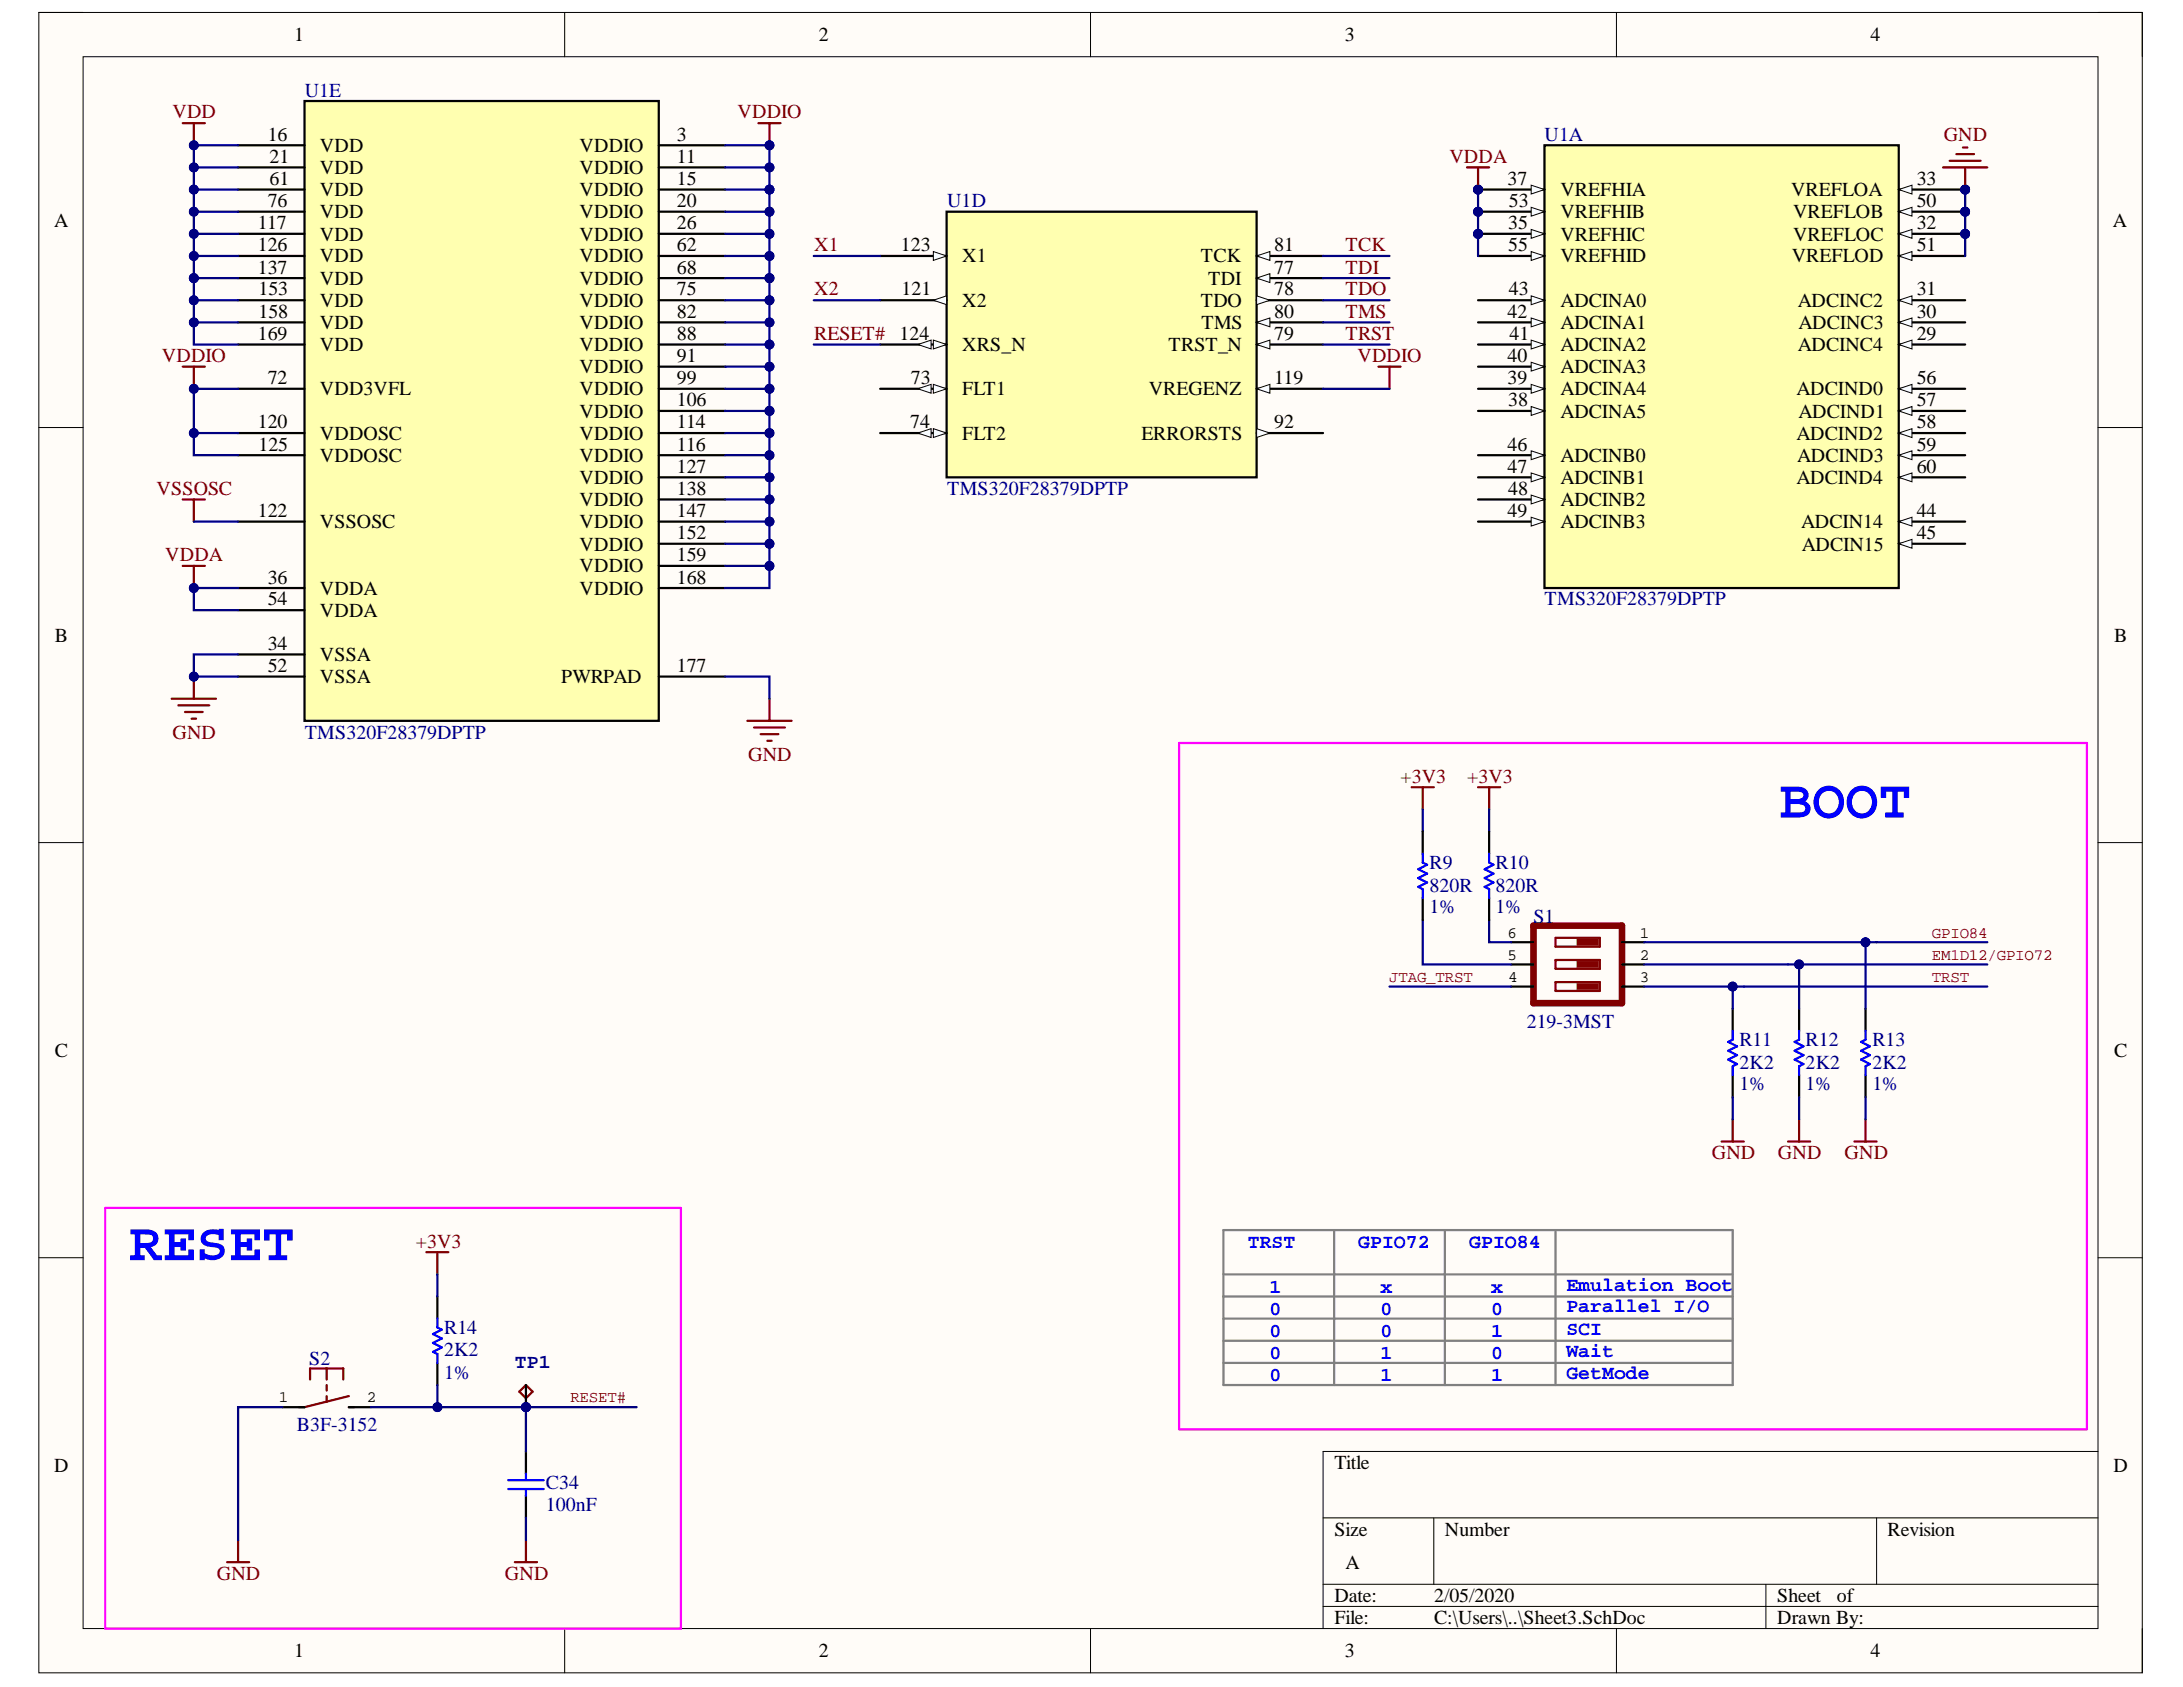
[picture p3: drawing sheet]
<svg xmlns="http://www.w3.org/2000/svg" width="279mm" height="216mm" viewBox="0 0 279 216" stroke-linecap="round" stroke-linejoin="round" font-family="sans-serif">
<defs><g id="words">
<g font-size="7" fill="#00f">
<text x="227.7" y="104.6">BOOT</text>
<text x="16.6" y="161.3">RESET</text>
</g>
<g font-size="2.5">
<text x="37.6" y="5.3">1</text>
<text x="104.8" y="5.3">2</text>
<text x="172.1" y="5.3">3</text>
<text x="239.4" y="5.3">4</text>
<text x="34.3" y="18">16</text>
<text x="34.5" y="20.8">21</text>
<text x="34.5" y="23.7">61</text>
<text x="40.9" y="19.5">VDD</text>
<text x="40.9" y="22.3">VDD</text>
<text x="74.2" y="19.5">VDDIO</text>
<text x="74.2" y="22.3">VDDIO</text>
<text x="86.6" y="18">3</text>
<text x="86.6" y="20.8">11</text>
<text x="86.6" y="23.7">15</text>
<text x="193" y="23.7">37</text>
<text x="245.3" y="23.7">33</text>
<text x="6.9" y="29">A</text>
<text x="33" y="29.4">117</text>
<text x="34.3" y="26.5">76</text>
<text x="40.9" y="25.1">VDD</text>
<text x="40.9" y="27.9">VDD</text>
<text x="74.2" y="25.1">VDDIO</text>
<text x="74.2" y="27.9">VDDIO</text>
<text x="86.6" y="26.5">20</text>
<text x="86.6" y="29.4">26</text>
<text x="193" y="29.4">35</text>
<text x="193.1" y="26.5">53</text>
<text x="199.7" y="25.1">VREFHIA</text>
<text x="199.7" y="27.9">VREFHIB</text>
<text x="229.2" y="25.1">VREFLOA</text>
<text x="229.5" y="27.9">VREFLOB</text>
<text x="245.3" y="29.4">32</text>
<text x="245.3" y="26.5">50</text>
<text x="270.4" y="29">A</text>
<text x="33" y="32.1">126</text>
<text x="33" y="35">137</text>
<text x="40.9" y="30.8">VDD</text>
<text x="40.9" y="33.6">VDD</text>
<text x="74.2" y="30.8">VDDIO</text>
<text x="74.2" y="33.6">VDDIO</text>
<text x="86.6" y="32.1">62</text>
<text x="86.6" y="35">68</text>
<text x="115.3" y="32.1">123</text>
<text x="123.2" y="33.6">X1</text>
<text x="153.7" y="33.6">TCK</text>
<text x="163.1" y="35">77</text>
<text x="163.1" y="32.1">81</text>
<text x="193" y="32.1">55</text>
<text x="199.7" y="30.8">VREFHIC</text>
<text x="199.7" y="33.6">VREFHID</text>
<text x="229.3" y="33.6">VREFLOD</text>
<text x="229.5" y="30.8">VREFLOC</text>
<text x="245.3" y="32.1">51</text>
<text x="33.1" y="37.8">153</text>
<text x="33.1" y="40.7">158</text>
<text x="40.9" y="36.5">VDD</text>
<text x="40.9" y="39.2">VDD</text>
<text x="74.2" y="36.5">VDDIO</text>
<text x="74.2" y="39.2">VDDIO</text>
<text x="86.6" y="37.8">75</text>
<text x="86.6" y="40.7">82</text>
<text x="115.4" y="37.8">121</text>
<text x="123.2" y="39.2">X2</text>
<text x="153.7" y="39.2">TDO</text>
<text x="154.6" y="36.5">TDI</text>
<text x="163.1" y="37.8">78</text>
<text x="163.1" y="40.7">80</text>
<text x="193" y="40.7">42</text>
<text x="193.1" y="37.8">43</text>
<text x="199.7" y="39.2">ADCINA0</text>
<text x="230.1" y="39.2">ADCINC2</text>
<text x="245.3" y="40.7">30</text>
<text x="245.3" y="37.8">31</text>
<text x="33" y="43.5">169</text>
<text x="40.9" y="42.1">VDD</text>
<text x="40.9" y="44.9">VDD</text>
<text x="74.2" y="42.1">VDDIO</text>
<text x="74.2" y="44.9">VDDIO</text>
<text x="74.2" y="47.8">VDDIO</text>
<text x="86.6" y="43.5">88</text>
<text x="86.6" y="46.4">91</text>
<text x="115.1" y="43.5">124</text>
<text x="123.2" y="44.9">XRS_N</text>
<text x="149.6" y="44.9">TRST_N</text>
<text x="153.8" y="42.1">TMS</text>
<text x="163.1" y="43.5">79</text>
<text x="193" y="46.4">40</text>
<text x="193.2" y="43.5">41</text>
<text x="199.7" y="47.8">ADCINA3</text>
<text x="199.7" y="44.9">ADCINA2</text>
<text x="199.7" y="42.1">ADCINA1</text>
<text x="230.1" y="44.9">ADCINC4</text>
<text x="230.2" y="42.1">ADCINC3</text>
<text x="245.3" y="43.5">29</text>
<text x="34.3" y="49.1">72</text>
<text x="40.9" y="50.6">VDD3VFL</text>
<text x="74.2" y="50.6">VDDIO</text>
<text x="74.2" y="53.5">VDDIO</text>
<text x="86.6" y="49.1">99</text>
<text x="86.6" y="52">106</text>
<text x="116.6" y="49.1">73</text>
<text x="123.2" y="50.6">FLT1</text>
<text x="147" y="50.6">VREGENZ</text>
<text x="163.1" y="49.1">119</text>
<text x="193" y="49.1">39</text>
<text x="193" y="52">38</text>
<text x="199.7" y="53.5">ADCINA5</text>
<text x="199.7" y="50.6">ADCINA4</text>
<text x="229.9" y="50.6">ADCIND0</text>
<text x="230.2" y="53.5">ADCIND1</text>
<text x="245.3" y="49.1">56</text>
<text x="245.3" y="52">57</text>
<text x="33" y="54.8">120</text>
<text x="33.1" y="57.7">125</text>
<text x="40.9" y="56.2">VDDOSC</text>
<text x="40.9" y="59.1">VDDOSC</text>
<text x="74.2" y="56.2">VDDIO</text>
<text x="74.2" y="59.1">VDDIO</text>
<text x="86.6" y="54.8">114</text>
<text x="86.6" y="57.7">116</text>
<text x="116.5" y="54.8">74</text>
<text x="123.2" y="56.2">FLT2</text>
<text x="146.1" y="56.2">ERRORSTS</text>
<text x="163.1" y="54.8">92</text>
<text x="193" y="57.7">46</text>
<text x="199.7" y="59.1">ADCINB0</text>
<text x="229.9" y="56.2">ADCIND2</text>
<text x="230" y="59.1">ADCIND3</text>
<text x="245.3" y="54.8">58</text>
<text x="245.3" y="57.7">59</text>
<text x="74.2" y="61.9">VDDIO</text>
<text x="74.2" y="64.8">VDDIO</text>
<text x="86.6" y="60.5">127</text>
<text x="86.6" y="63.4">138</text>
<text x="193" y="60.5">47</text>
<text x="193" y="63.4">48</text>
<text x="199.7" y="61.9">ADCINB1</text>
<text x="199.7" y="64.8">ADCINB2</text>
<text x="229.9" y="61.9">ADCIND4</text>
<text x="245.3" y="60.5">60</text>
<text x="33" y="66.1">122</text>
<text x="40.9" y="67.6">VSSOSC</text>
<text x="74.2" y="67.6">VDDIO</text>
<text x="74.2" y="70.5">VDDIO</text>
<text x="86.6" y="66.1">147</text>
<text x="86.6" y="69">152</text>
<text x="86.6" y="71.8">159</text>
<text x="193" y="66.1">49</text>
<text x="199.7" y="67.6">ADCINB3</text>
<text x="230.5" y="67.6">ADCIN14</text>
<text x="230.6" y="70.5">ADCIN15</text>
<text x="245.3" y="66.1">44</text>
<text x="245.3" y="69">45</text>
<text x="34.3" y="74.7">36</text>
<text x="34.3" y="77.5">54</text>
<text x="40.9" y="76.1">VDDA</text>
<text x="74.2" y="73.2">VDDIO</text>
<text x="74.2" y="76.1">VDDIO</text>
<text x="86.6" y="74.7">168</text>
<text x="7" y="82.1">B</text>
<text x="34.3" y="83.1">34</text>
<text x="40.9" y="78.9">VDDA</text>
<text x="270.6" y="82.1">B</text>
<text x="34.3" y="86">52</text>
<text x="40.9" y="84.6">VSSA</text>
<text x="40.9" y="87.5">VSSA</text>
<text x="71.8" y="87.5">PWRPAD</text>
<text x="86.6" y="86">177</text>
<text x="7" y="135.2">C</text>
<text x="270.6" y="135.2">C</text>
<text x="6.9" y="188.3">D</text>
<text x="170.8" y="188">Title</text>
<text x="270.5" y="188.3">D</text>
<text x="170.8" y="196.5">Size</text>
<text x="184.9" y="196.5">Number</text>
<text x="241.6" y="196.5">Revision</text>
<text x="172.2" y="200.8">A</text>
<text x="170.8" y="205">Date:</text>
<text x="170.8" y="207.9">File:</text>
<text x="183.6" y="205">2/05/2020</text>
<text x="183.6" y="207.9">C:\Users\..\Sheet3.SchDoc</text>
<text x="227.5" y="205">Sheet</text>
<text x="227.5" y="207.9">Drawn By:</text>
<text x="235.1" y="205">of</text>
<text x="37.6" y="212.1">1</text>
<text x="104.8" y="212.1">2</text>
<text x="172.1" y="212.1">3</text>
<text x="239.4" y="212.1">4</text>
</g>
<g font-size="2.5" fill="#800000">
<text x="22.1" y="15.1">VDD</text>
<text x="94.4" y="15.1">VDDIO</text>
<text x="185.5" y="20.8">VDDA</text>
<text x="248.8" y="18">GND</text>
<text x="104.2" y="32.1">X1</text>
<text x="172.2" y="32.1">TCK</text>
<text x="172.2" y="35">TDI</text>
<text x="104.2" y="37.8">X2</text>
<text x="172.2" y="37.8">TDO</text>
<text x="172.2" y="40.7">TMS</text>
<text x="20.7" y="46.4">VDDIO</text>
<text x="104.2" y="43.5">RESET#</text>
<text x="172.2" y="43.5">TRST</text>
<text x="173.7" y="46.4">VDDIO</text>
<text x="20" y="63.4">VSSOSC</text>
<text x="21.1" y="71.8">VDDA</text>
<text x="22.1" y="94.6">GND</text>
<text x="95.8" y="97.3">GND</text>
<text x="179.2" y="100.2">+3V3</text>
<text x="187.8" y="100.2">+3V3</text>
<text x="219.1" y="148.3">GND</text>
<text x="227.5" y="148.3">GND</text>
<text x="236.1" y="148.3">GND</text>
<text x="53.2" y="159.7">+3V3</text>
<text x="27.7" y="202.2">GND</text>
<text x="64.6" y="202.2">GND</text>
</g>
<g font-size="2.5" fill="#000080">
<text x="39" y="12.4">U1E</text>
<text x="197.7" y="18">U1A</text>
<text x="121.2" y="26.5">U1D</text>
<text x="121.2" y="63.4">TMS320F28379DPTP</text>
<text x="197.7" y="77.5">TMS320F28379DPTP</text>
<text x="39" y="94.6">TMS320F28379DPTP</text>
<text x="183" y="111.2">R9</text>
<text x="191.4" y="111.2">R10</text>
<text x="183" y="114.1">820R</text>
<text x="183" y="116.9">1%</text>
<text x="191.4" y="114.1">820R</text>
<text x="191.4" y="116.9">1%</text>
<text x="196.3" y="118.1">S1</text>
<text x="195.4" y="131.5">219-3MST</text>
<text x="222.6" y="136.8">2K2</text>
<text x="222.6" y="133.9">R11</text>
<text x="231.1" y="136.8">2K2</text>
<text x="231.1" y="133.9">R12</text>
<text x="239.6" y="136.8">2K2</text>
<text x="239.6" y="133.9">R13</text>
<text x="222.6" y="139.5">1%</text>
<text x="231.1" y="139.5">1%</text>
<text x="239.6" y="139.5">1%</text>
<text x="56.8" y="173.5">2K2</text>
<text x="56.8" y="170.8">R14</text>
<text x="39.6" y="174.7">S2</text>
<text x="56.8" y="176.4">1%</text>
<text x="65.9" y="175.1">TP1</text>
<text x="38" y="183.2">B3F-3152</text>
<text x="69.9" y="190.5">C34</text>
<text x="69.9" y="193.4">100nF</text>
</g>
<g font-size="2.5" fill="#00f">
<text x="159.7" y="159.8">TRST</text>
<text x="173.8" y="159.8">GPIO72</text>
<text x="188" y="159.8">GPIO84</text>
<text x="162.5" y="165.4">1</text>
<text x="176.7" y="165.4">x</text>
<text x="190.8" y="165.4">x</text>
<text x="200.5" y="165.2">Emulation Boot</text>
<text x="200.5" y="168">Parallel I/O</text>
<text x="162.5" y="168.3">0</text>
<text x="162.5" y="171.1">0</text>
<text x="162.5" y="174">0</text>
<text x="176.7" y="168.3">0</text>
<text x="176.7" y="171.1">0</text>
<text x="176.7" y="174">1</text>
<text x="190.8" y="168.3">0</text>
<text x="190.8" y="171.1">1</text>
<text x="190.8" y="174">0</text>
<text x="200.5" y="170.8">SCI</text>
<text x="200.5" y="173.6">Wait</text>
<text x="162.5" y="176.8">0</text>
<text x="176.7" y="176.8">1</text>
<text x="190.8" y="176.8">1</text>
<text x="200.5" y="176.5">GetMode</text>
</g>
<g font-size="2" fill="#800000">
<text x="177.8" y="125.7">JTAG_TRST</text>
<text x="247.3" y="125.7">TRST</text>
<text x="247.3" y="122.8">EM1D12/GPIO72</text>
<text x="247.3" y="120">GPIO84</text>
<text x="73" y="179.5">RESET#</text>
</g>
<g font-size="2">
<text x="193" y="122.8">5</text>
<text x="193" y="120">6</text>
<text x="193" y="125.7">4</text>
<text x="209.9" y="120">1</text>
<text x="209.9" y="122.8">2</text>
<text x="209.9" y="125.7">3</text>
<text x="35.7" y="179.5">1</text>
<text x="46.9" y="179.5">2</text>
</g>
</g></defs>
<path d="M5 1.6h269.2v212.5h-269.2z" fill-rule="evenodd" fill="#fffcf8"/>
<path d="M5 1.6h269.2v212.5h-269.2z" fill="none" stroke="#000" stroke-width=".13"/>
<path d="M10.6 7.3h257.9v201.1h-257.9z" fill-rule="evenodd" fill="#fffcf8"/>
<g fill="none" stroke="#000" stroke-width=".13">
<path d="M5 1.6h5.6M10.6 7.3h257.9v201.1h-257.9zM72.3 1.6v5.7M139.6 1.6v5.7M206.9 1.6v5.7M268.5 1.6h5.7v5.7M5 54.7h5.6M268.5 54.7h5.7M5 107.8h5.6M268.5 107.8h5.7M5 161h5.6M268.5 161h5.7"/>
<path d="M169.3 194.3h99.2M183.5 194.3v8.5M240.2 194.3v8.5M268.5 185.8h-99.2v22.6M72.3 208.4v5.7M139.6 208.4v5.7M169.3 202.8h99.2M169.3 205.6h99.2M206.9 208.4v5.7M226 202.8v5.6M274.2 208.4v5.7"/>
</g>
<path d="M39 12.9h45.3v79.4h-45.3z" fill-rule="evenodd" fill="#ffffb0"/>
<g fill="none" stroke="#000" stroke-width=".29">
<path d="M30.5 18.6h8.5M39 12.9h45.3v79.4h-45.3zM84.3 18.6h8.5M30.5 21.4h8.5M30.5 24.3h8.5M30.5 27.1h8.5M30.5 29.9h8.5M30.5 32.8h8.5M30.5 35.6h8.5M30.5 38.4h8.5M84.3 21.4h8.5M84.3 24.3h8.5"/>
<path d="M84.3 27.1h8.5M84.3 29.9h8.5M84.3 32.8h8.5M84.3 35.6h8.5M84.3 38.4h8.5M30.5 49.8h8.5M30.5 41.3h8.5M30.5 44.1h8.5M30.5 55.4h8.5M30.5 58.3h8.5M84.3 49.8h8.5M84.3 41.3h8.5"/>
<path d="M84.3 44.1h8.5M84.3 46.9h8.5M84.3 52.6h8.5M84.3 55.4h8.5M84.3 58.3h8.5M30.5 75.3h8.5M30.5 78.1h8.5M30.5 66.8h8.5M84.3 75.3h8.5M84.3 66.8h8.5M84.3 61.1h8.5M84.3 63.9h8.5"/>
<path d="M84.3 69.6h8.5M84.3 72.4h8.5M30.5 83.8h8.5M30.5 86.6h8.5M84.3 86.6h8.5"/>
</g>
<path d="M22 89.4h5.6M22.8 90.3h4M23.7 91.1h2.2M24.5 92h.6M24.8 86.6v2.8" fill="none" stroke="#800000" stroke-width=".29"/>
<circle cx="24.8" cy="86.6" r=".57" fill="#000080"/>
<circle cx="24.8" cy="86.6" r=".57" fill="none" stroke="#000080" stroke-width=".13"/>
<path d="M97.1 15.8h2.8M98.5 15.8v2.8" fill="none" stroke="#800000" stroke-width=".29"/>
<circle cx="98.5" cy="18.6" r=".57" fill="#000080"/>
<circle cx="98.5" cy="18.6" r=".57" fill="none" stroke="#000080" stroke-width=".13"/>
<path d="M23.4 15.8h2.8M24.8 15.8v2.8" fill="none" stroke="#800000" stroke-width=".29"/>
<circle cx="24.8" cy="18.6" r=".57" fill="#000080"/>
<circle cx="24.8" cy="18.6" r=".57" fill="none" stroke="#000080" stroke-width=".13"/>
<path d="M23.4 72.4h2.8M24.8 72.4v2.9M95.7 92.3h5.6M96.5 93.1h4M97.4 94h2.2M98.2 94.8h.6M98.5 89.4v2.9" fill="none" stroke="#800000" stroke-width=".29"/>
<circle cx="24.8" cy="75.3" r=".57" fill="#000080"/>
<circle cx="24.8" cy="75.3" r=".57" fill="none" stroke="#000080" stroke-width=".13"/>
<path d="M23.4 46.9h2.8M24.8 46.9v2.9" fill="none" stroke="#800000" stroke-width=".29"/>
<circle cx="24.8" cy="49.8" r=".57" fill="#000080"/>
<circle cx="24.8" cy="49.8" r=".57" fill="none" stroke="#000080" stroke-width=".13"/>
<circle cx="251.5" cy="29.9" r=".57" fill="#000080"/>
<circle cx="251.5" cy="29.9" r=".57" fill="none" stroke="#000080" stroke-width=".13"/>
<circle cx="251.5" cy="24.3" r=".57" fill="#000080"/>
<circle cx="251.5" cy="24.3" r=".57" fill="none" stroke="#000080" stroke-width=".13"/>
<circle cx="189.2" cy="29.9" r=".57" fill="#000080"/>
<circle cx="189.2" cy="29.9" r=".57" fill="none" stroke="#000080" stroke-width=".13"/>
<circle cx="189.2" cy="24.3" r=".57" fill="#000080"/>
<circle cx="189.2" cy="24.3" r=".57" fill="none" stroke="#000080" stroke-width=".13"/>
<circle cx="251.5" cy="27.1" r=".57" fill="#000080"/>
<circle cx="251.5" cy="27.1" r=".57" fill="none" stroke="#000080" stroke-width=".13"/>
<circle cx="189.2" cy="27.1" r=".57" fill="#000080"/>
<circle cx="189.2" cy="27.1" r=".57" fill="none" stroke="#000080" stroke-width=".13"/>
<path d="M197.7 18.6h45.3v56.7h-45.3z" fill-rule="evenodd" fill="#ffffb0"/>
<path d="M197.7 18.6h45.3v56.7h-45.3zM243 44.1h8.5" fill="none" stroke="#000" stroke-width=".29"/>
<path d="M243 44.1l1.7-.6v1.2z" fill="#f8fcff"/>
<path d="M243 44.1l1.7-.6v1.2z" fill="none" stroke="#000" stroke-width=".13"/>
<path d="M243 41.3h8.5" fill="none" stroke="#000" stroke-width=".29"/>
<path d="M243 41.3l1.7-.6v1.1z" fill="#f8fcff"/>
<path d="M243 41.3l1.7-.6v1.1z" fill="none" stroke="#000" stroke-width=".13"/>
<path d="M243 38.4h8.5" fill="none" stroke="#000" stroke-width=".29"/>
<path d="M243 38.4l1.7-.5v1.1z" fill="#f8fcff"/>
<path d="M243 38.4l1.7-.5v1.1z" fill="none" stroke="#000" stroke-width=".13"/>
<path d="M243 29.9h8.5" fill="none" stroke="#000" stroke-width=".29"/>
<path d="M243 29.9l1.7-.5v1.1z" fill="#f8fcff"/>
<path d="M243 29.9l1.7-.5v1.1z" fill="none" stroke="#000" stroke-width=".13"/>
<circle cx="251.5" cy="29.9" r=".57" fill="#000080"/>
<circle cx="251.5" cy="29.9" r=".57" fill="none" stroke="#000080" stroke-width=".13"/>
<path d="M243 24.3h8.5" fill="none" stroke="#000" stroke-width=".29"/>
<path d="M243 24.3l1.7-.6v1.1z" fill="#f8fcff"/>
<path d="M243 24.3l1.7-.6v1.1z" fill="none" stroke="#000" stroke-width=".13"/>
<circle cx="251.5" cy="24.3" r=".57" fill="#000080"/>
<circle cx="251.5" cy="24.3" r=".57" fill="none" stroke="#000080" stroke-width=".13"/>
<path d="M189.2 29.9h8.5" fill="none" stroke="#000" stroke-width=".29"/>
<path d="M196 29.4l1.7 .5-1.7 .6z" fill="#f8fcff"/>
<path d="M196 29.4l1.7 .5-1.7 .6z" fill="none" stroke="#000" stroke-width=".13"/>
<circle cx="189.2" cy="29.9" r=".57" fill="#000080"/>
<circle cx="189.2" cy="29.9" r=".57" fill="none" stroke="#000080" stroke-width=".13"/>
<path d="M189.2 24.3h8.5" fill="none" stroke="#000" stroke-width=".29"/>
<path d="M196 23.7l1.7 .6-1.7 .5z" fill="#f8fcff"/>
<path d="M196 23.7l1.7 .6-1.7 .5z" fill="none" stroke="#000" stroke-width=".13"/>
<circle cx="189.2" cy="24.3" r=".57" fill="#000080"/>
<circle cx="189.2" cy="24.3" r=".57" fill="none" stroke="#000080" stroke-width=".13"/>
<path d="M189.2 52.6h8.5" fill="none" stroke="#000" stroke-width=".29"/>
<path d="M196 52l1.7 .6-1.7 .6z" fill="#f8fcff"/>
<path d="M196 52l1.7 .6-1.7 .6z" fill="none" stroke="#000" stroke-width=".13"/>
<path d="M189.2 49.8h8.5" fill="none" stroke="#000" stroke-width=".29"/>
<path d="M196 49.2l1.7 .6-1.7 .5z" fill="#f8fcff"/>
<path d="M196 49.2l1.7 .6-1.7 .5z" fill="none" stroke="#000" stroke-width=".13"/>
<path d="M189.2 46.9h8.5" fill="none" stroke="#000" stroke-width=".29"/>
<path d="M196 46.4l1.7 .5-1.7 .6z" fill="#f8fcff"/>
<path d="M196 46.4l1.7 .5-1.7 .6z" fill="none" stroke="#000" stroke-width=".13"/>
<path d="M189.2 44.1h8.5" fill="none" stroke="#000" stroke-width=".29"/>
<path d="M196 43.5l1.7 .6-1.7 .6z" fill="#f8fcff"/>
<path d="M196 43.5l1.7 .6-1.7 .6z" fill="none" stroke="#000" stroke-width=".13"/>
<path d="M189.2 41.3h8.5" fill="none" stroke="#000" stroke-width=".29"/>
<path d="M196 40.7l1.7 .6-1.7 .5z" fill="#f8fcff"/>
<path d="M196 40.7l1.7 .6-1.7 .5z" fill="none" stroke="#000" stroke-width=".13"/>
<path d="M189.2 38.4h8.5" fill="none" stroke="#000" stroke-width=".29"/>
<path d="M196 37.9l1.7 .5-1.7 .6z" fill="#f8fcff"/>
<path d="M196 37.9l1.7 .5-1.7 .6z" fill="none" stroke="#000" stroke-width=".13"/>
<path d="M243 66.8h8.5" fill="none" stroke="#000" stroke-width=".29"/>
<path d="M243 66.8l1.7-.6v1.1z" fill="#f8fcff"/>
<path d="M243 66.8l1.7-.6v1.1z" fill="none" stroke="#000" stroke-width=".13"/>
<path d="M243 69.6h8.5" fill="none" stroke="#000" stroke-width=".29"/>
<path d="M243 69.6l1.7-.6v1.2z" fill="#f8fcff"/>
<path d="M243 69.6l1.7-.6v1.2z" fill="none" stroke="#000" stroke-width=".13"/>
<path d="M189.2 58.3h8.5" fill="none" stroke="#000" stroke-width=".29"/>
<path d="M196 57.7l1.7 .6-1.7 .5z" fill="#f8fcff"/>
<path d="M196 57.7l1.7 .6-1.7 .5z" fill="none" stroke="#000" stroke-width=".13"/>
<path d="M189.2 61.1h8.5" fill="none" stroke="#000" stroke-width=".29"/>
<path d="M196 60.5l1.7 .6-1.7 .6z" fill="#f8fcff"/>
<path d="M196 60.5l1.7 .6-1.7 .6z" fill="none" stroke="#000" stroke-width=".13"/>
<path d="M189.2 63.9h8.5" fill="none" stroke="#000" stroke-width=".29"/>
<path d="M196 63.4l1.7 .5-1.7 .6z" fill="#f8fcff"/>
<path d="M196 63.4l1.7 .5-1.7 .6z" fill="none" stroke="#000" stroke-width=".13"/>
<path d="M189.2 66.8h8.5" fill="none" stroke="#000" stroke-width=".29"/>
<path d="M196 66.2l1.7 .6-1.7 .5z" fill="#f8fcff"/>
<path d="M196 66.2l1.7 .6-1.7 .5z" fill="none" stroke="#000" stroke-width=".13"/>
<path d="M243 27.1h8.5" fill="none" stroke="#000" stroke-width=".29"/>
<path d="M243 27.1l1.7-.6v1.2z" fill="#f8fcff"/>
<path d="M243 27.1l1.7-.6v1.2z" fill="none" stroke="#000" stroke-width=".13"/>
<circle cx="251.5" cy="27.1" r=".57" fill="#000080"/>
<circle cx="251.5" cy="27.1" r=".57" fill="none" stroke="#000080" stroke-width=".13"/>
<path d="M243 32.8h8.5" fill="none" stroke="#000" stroke-width=".29"/>
<path d="M243 32.8l1.7-.6v1.1z" fill="#f8fcff"/>
<path d="M243 32.8l1.7-.6v1.1z" fill="none" stroke="#000" stroke-width=".13"/>
<path d="M189.2 27.1h8.5" fill="none" stroke="#000" stroke-width=".29"/>
<path d="M196 26.5l1.7 .6-1.7 .6z" fill="#f8fcff"/>
<path d="M196 26.5l1.7 .6-1.7 .6z" fill="none" stroke="#000" stroke-width=".13"/>
<circle cx="189.2" cy="27.1" r=".57" fill="#000080"/>
<circle cx="189.2" cy="27.1" r=".57" fill="none" stroke="#000080" stroke-width=".13"/>
<path d="M189.2 32.8h8.5" fill="none" stroke="#000" stroke-width=".29"/>
<path d="M196 32.2l1.7 .6-1.7 .5z" fill="#f8fcff"/>
<path d="M196 32.2l1.7 .6-1.7 .5z" fill="none" stroke="#000" stroke-width=".13"/>
<path d="M243 49.8h8.5" fill="none" stroke="#000" stroke-width=".29"/>
<path d="M243 49.8l1.7-.6v1.1z" fill="#f8fcff"/>
<path d="M243 49.8l1.7-.6v1.1z" fill="none" stroke="#000" stroke-width=".13"/>
<path d="M243 52.6h8.5" fill="none" stroke="#000" stroke-width=".29"/>
<path d="M243 52.6l1.7-.6v1.2z" fill="#f8fcff"/>
<path d="M243 52.6l1.7-.6v1.2z" fill="none" stroke="#000" stroke-width=".13"/>
<path d="M243 55.4h8.5" fill="none" stroke="#000" stroke-width=".29"/>
<path d="M243 55.4l1.7-.5v1.1z" fill="#f8fcff"/>
<path d="M243 55.4l1.7-.5v1.1z" fill="none" stroke="#000" stroke-width=".13"/>
<path d="M243 58.3h8.5" fill="none" stroke="#000" stroke-width=".29"/>
<path d="M243 58.3l1.7-.6v1.1z" fill="#f8fcff"/>
<path d="M243 58.3l1.7-.6v1.1z" fill="none" stroke="#000" stroke-width=".13"/>
<path d="M243 61.1h8.5" fill="none" stroke="#000" stroke-width=".29"/>
<path d="M243 61.1l1.7-.6v1.2z" fill="#f8fcff"/>
<path d="M243 61.1l1.7-.6v1.2z" fill="none" stroke="#000" stroke-width=".13"/>
<path d="M121.2 27.1h39.6v34h-39.6z" fill-rule="evenodd" fill="#ffffb0"/>
<path d="M121.2 27.1h39.6v34h-39.6zM112.7 49.8h8.5" fill="none" stroke="#000" stroke-width=".29"/>
<path d="M119.5 49.2l1.7 .6-1.7 .5z" fill="#f8fcff"/>
<path d="M119.5 49.2l1.7 .6-1.7 .5z" fill="none" stroke="#000" stroke-width=".13"/>
<path d="M117.5 49.8l1.7-.6v1.1z" fill="#f8fcff"/>
<path d="M117.5 49.8l1.7-.6v1.1z" fill="none" stroke="#000" stroke-width=".13"/>
<path d="M112.7 55.4h8.5" fill="none" stroke="#000" stroke-width=".29"/>
<path d="M119.5 54.9l1.7 .5-1.7 .6z" fill="#f8fcff"/>
<path d="M119.5 54.9l1.7 .5-1.7 .6z" fill="none" stroke="#000" stroke-width=".13"/>
<path d="M117.5 55.4l1.7-.5v1.1z" fill="#f8fcff"/>
<path d="M117.5 55.4l1.7-.5v1.1z" fill="none" stroke="#000" stroke-width=".13"/>
<path d="M160.8 35.6h8.5" fill="none" stroke="#000" stroke-width=".29"/>
<path d="M160.8 35.6l1.7-.6v1.2z" fill="#f8fcff"/>
<path d="M160.8 35.6l1.7-.6v1.2z" fill="none" stroke="#000" stroke-width=".13"/>
<path d="M160.8 38.4h8.5" fill="none" stroke="#000" stroke-width=".29"/>
<path d="M160.8 37.9l1.7 .5-1.7 .6z" fill="#f8fcff"/>
<path d="M160.8 37.9l1.7 .5-1.7 .6z" fill="none" stroke="#000" stroke-width=".13"/>
<path d="M160.8 44.1h8.5" fill="none" stroke="#000" stroke-width=".29"/>
<path d="M160.8 44.1l1.7-.6v1.2z" fill="#f8fcff"/>
<path d="M160.8 44.1l1.7-.6v1.2z" fill="none" stroke="#000" stroke-width=".13"/>
<path d="M160.8 41.3h8.5" fill="none" stroke="#000" stroke-width=".29"/>
<path d="M160.8 41.3l1.7-.6v1.1z" fill="#f8fcff"/>
<path d="M160.8 41.3l1.7-.6v1.1z" fill="none" stroke="#000" stroke-width=".13"/>
<path d="M160.8 32.8h8.5" fill="none" stroke="#000" stroke-width=".29"/>
<path d="M160.8 32.8l1.7-.6v1.1z" fill="#f8fcff"/>
<path d="M160.8 32.8l1.7-.6v1.1z" fill="none" stroke="#000" stroke-width=".13"/>
<path d="M160.8 55.4h8.5" fill="none" stroke="#000" stroke-width=".29"/>
<path d="M160.8 54.9l1.7 .5-1.7 .6z" fill="#f8fcff"/>
<path d="M160.8 54.9l1.7 .5-1.7 .6z" fill="none" stroke="#000" stroke-width=".13"/>
<path d="M160.8 49.8h8.5" fill="none" stroke="#000" stroke-width=".29"/>
<path d="M160.8 49.8l1.7-.6v1.1z" fill="#f8fcff"/>
<path d="M160.8 49.8l1.7-.6v1.1z" fill="none" stroke="#000" stroke-width=".13"/>
<path d="M112.7 38.4h8.5" fill="none" stroke="#000" stroke-width=".29"/>
<path d="M119.5 38.4l1.7-.5v1.1z" fill="#f8fcff"/>
<path d="M119.5 38.4l1.7-.5v1.1z" fill="none" stroke="#000" stroke-width=".13"/>
<path d="M112.7 32.8h8.5" fill="none" stroke="#000" stroke-width=".29"/>
<path d="M119.5 32.2l1.7 .6-1.7 .5z" fill="#f8fcff"/>
<path d="M119.5 32.2l1.7 .6-1.7 .5z" fill="none" stroke="#000" stroke-width=".13"/>
<path d="M112.7 44.1h8.5" fill="none" stroke="#000" stroke-width=".29"/>
<path d="M119.5 43.5l1.7 .6-1.7 .6z" fill="#f8fcff"/>
<path d="M119.5 43.5l1.7 .6-1.7 .6z" fill="none" stroke="#000" stroke-width=".13"/>
<path d="M117.5 44.1l1.7-.6v1.2z" fill="#f8fcff"/>
<path d="M117.5 44.1l1.7-.6v1.2z" fill="none" stroke="#000" stroke-width=".13"/>
<path d="M23.4 63.9h2.8M24.8 63.9v2.9" fill="none" stroke="#800000" stroke-width=".29"/>
<path d="M13.5 154.6h73.6v53.8h-73.6z" fill="none" stroke="#f0f" stroke-width=".29"/>
<path d="M56 165.9v2.9M56 174.4v2.9" fill="none" stroke="#000" stroke-width=".29"/>
<path d="M56 168.8v1.1l.5 .3-1.1 .5 1.1 .6-1.1 .6 1.1 .5-1.1 .6 .6 .3v1.1" fill="none" stroke="#00f" stroke-width=".29"/>
<circle cx="67.3" cy="180.1" r=".57" fill="#000080"/>
<circle cx="67.3" cy="180.1" r=".57" fill="none" stroke="#000080" stroke-width=".13"/>
<path d="M66.5 178.1l.8-.8 .9 .8-.9 .8z" fill="none" stroke="#800000" stroke-width=".29"/>
<path d="M67.3 177.3v2.8" fill="none" stroke="#000" stroke-width=".29"/>
<circle cx="67.3" cy="180.1" r=".57" fill="#000080"/>
<circle cx="67.3" cy="180.1" r=".57" fill="none" stroke="#000080" stroke-width=".13"/>
<path d="M36.1 180.1h2.9M44.6 180.1h2.9M67.3 185.8v2.8M67.3 191.4v2.9" fill="none" stroke="#000" stroke-width=".29"/>
<path d="M65.1 190.6h4.5M65.1 189.4h4.5M67.3 188.6v.8M67.3 190.6v.8" fill="none" stroke="#00f" stroke-width=".29"/>
<g fill="none" stroke="#800000" stroke-width=".29">
<path d="M176.4 46.9h2.9M177.8 46.9v2.9M39.7 176.5v-1.4h4.2v1.4M41.8 175.1v1.4M41.8 177.3v.7M41.8 178.7v.7M44.6 178.7l-5.6 1.4h-.7M54.6 160.3h2.8M56 160.3v2.8M29.1 199.9h2.8M30.5 197.1v2.8M44.6 180.1h.8"/>
<path d="M65.9 199.9h2.8M67.3 197.1v2.8"/>
</g>
<path d="M104.2 44.1h8.5M30.5 83.8h-5.7v2.8h5.7" fill="none" stroke="#000080" stroke-width=".29"/>
<circle cx="24.8" cy="86.6" r=".57" fill="#000080"/>
<circle cx="24.8" cy="86.6" r=".57" fill="none" stroke="#000080" stroke-width=".13"/>
<path d="M30.5 75.3h-5.7v2.8h5.7" fill="none" stroke="#000080" stroke-width=".29"/>
<circle cx="24.8" cy="75.3" r=".57" fill="#000080"/>
<circle cx="24.8" cy="75.3" r=".57" fill="none" stroke="#000080" stroke-width=".13"/>
<path d="M30.5 49.8h-5.7v8.5h5.7M24.8 66.8h5.7" fill="none" stroke="#000080" stroke-width=".29"/>
<circle cx="24.8" cy="55.4" r=".57" fill="#000080"/>
<circle cx="24.8" cy="55.4" r=".57" fill="none" stroke="#000080" stroke-width=".13"/>
<circle cx="24.8" cy="49.8" r=".57" fill="#000080"/>
<circle cx="24.8" cy="49.8" r=".57" fill="none" stroke="#000080" stroke-width=".13"/>
<path d="M24.8 55.4h5.7" fill="none" stroke="#000080" stroke-width=".29"/>
<circle cx="24.8" cy="55.4" r=".57" fill="#000080"/>
<circle cx="24.8" cy="55.4" r=".57" fill="none" stroke="#000080" stroke-width=".13"/>
<path d="M24.8 38.4v5.7h5.7" fill="none" stroke="#000080" stroke-width=".29"/>
<circle cx="24.8" cy="41.3" r=".57" fill="#000080"/>
<circle cx="24.8" cy="41.3" r=".57" fill="none" stroke="#000080" stroke-width=".13"/>
<circle cx="24.8" cy="38.4" r=".57" fill="#000080"/>
<circle cx="24.8" cy="38.4" r=".57" fill="none" stroke="#000080" stroke-width=".13"/>
<path d="M24.8 41.3h5.7" fill="none" stroke="#000080" stroke-width=".29"/>
<circle cx="24.8" cy="41.3" r=".57" fill="#000080"/>
<circle cx="24.8" cy="41.3" r=".57" fill="none" stroke="#000080" stroke-width=".13"/>
<path d="M24.8 35.6v2.8h5.7" fill="none" stroke="#000080" stroke-width=".29"/>
<circle cx="24.8" cy="38.4" r=".57" fill="#000080"/>
<circle cx="24.8" cy="38.4" r=".57" fill="none" stroke="#000080" stroke-width=".13"/>
<circle cx="24.8" cy="35.6" r=".57" fill="#000080"/>
<circle cx="24.8" cy="35.6" r=".57" fill="none" stroke="#000080" stroke-width=".13"/>
<path d="M24.8 35.6h5.7" fill="none" stroke="#000080" stroke-width=".29"/>
<circle cx="24.8" cy="35.6" r=".57" fill="#000080"/>
<circle cx="24.8" cy="35.6" r=".57" fill="none" stroke="#000080" stroke-width=".13"/>
<path d="M24.8 32.8h5.7" fill="none" stroke="#000080" stroke-width=".29"/>
<circle cx="24.8" cy="32.8" r=".57" fill="#000080"/>
<circle cx="24.8" cy="32.8" r=".57" fill="none" stroke="#000080" stroke-width=".13"/>
<path d="M24.8 29.9h5.7" fill="none" stroke="#000080" stroke-width=".29"/>
<circle cx="24.8" cy="29.9" r=".57" fill="#000080"/>
<circle cx="24.8" cy="29.9" r=".57" fill="none" stroke="#000080" stroke-width=".13"/>
<path d="M24.8 27.1h5.7" fill="none" stroke="#000080" stroke-width=".29"/>
<circle cx="24.8" cy="27.1" r=".57" fill="#000080"/>
<circle cx="24.8" cy="27.1" r=".57" fill="none" stroke="#000080" stroke-width=".13"/>
<path d="M24.8 24.3h5.7" fill="none" stroke="#000080" stroke-width=".29"/>
<circle cx="24.8" cy="24.3" r=".57" fill="#000080"/>
<circle cx="24.8" cy="24.3" r=".57" fill="none" stroke="#000080" stroke-width=".13"/>
<path d="M24.8 21.4h5.7" fill="none" stroke="#000080" stroke-width=".29"/>
<circle cx="24.8" cy="21.4" r=".57" fill="#000080"/>
<circle cx="24.8" cy="21.4" r=".57" fill="none" stroke="#000080" stroke-width=".13"/>
<path d="M30.5 18.6h-5.7v17" fill="none" stroke="#000080" stroke-width=".29"/>
<circle cx="24.8" cy="18.6" r=".57" fill="#000080"/>
<circle cx="24.8" cy="18.6" r=".57" fill="none" stroke="#000080" stroke-width=".13"/>
<circle cx="24.8" cy="21.4" r=".57" fill="#000080"/>
<circle cx="24.8" cy="21.4" r=".57" fill="none" stroke="#000080" stroke-width=".13"/>
<circle cx="24.8" cy="24.3" r=".57" fill="#000080"/>
<circle cx="24.8" cy="24.3" r=".57" fill="none" stroke="#000080" stroke-width=".13"/>
<circle cx="24.8" cy="27.1" r=".57" fill="#000080"/>
<circle cx="24.8" cy="27.1" r=".57" fill="none" stroke="#000080" stroke-width=".13"/>
<circle cx="24.8" cy="29.9" r=".57" fill="#000080"/>
<circle cx="24.8" cy="29.9" r=".57" fill="none" stroke="#000080" stroke-width=".13"/>
<circle cx="24.8" cy="32.8" r=".57" fill="#000080"/>
<circle cx="24.8" cy="32.8" r=".57" fill="none" stroke="#000080" stroke-width=".13"/>
<circle cx="24.8" cy="35.6" r=".57" fill="#000080"/>
<circle cx="24.8" cy="35.6" r=".57" fill="none" stroke="#000080" stroke-width=".13"/>
<path d="M36.1 180.1h-5.6v17M47.5 180.1h34" fill="none" stroke="#000080" stroke-width=".29"/>
<circle cx="67.3" cy="180.1" r=".57" fill="#000080"/>
<circle cx="67.3" cy="180.1" r=".57" fill="none" stroke="#000080" stroke-width=".13"/>
<circle cx="56" cy="180.1" r=".57" fill="#000080"/>
<circle cx="56" cy="180.1" r=".57" fill="none" stroke="#000080" stroke-width=".13"/>
<path d="M98.5 52.6v22.7h-5.7M92.8 86.6h5.7v2.8" fill="none" stroke="#000080" stroke-width=".29"/>
<circle cx="98.5" cy="52.6" r=".57" fill="#000080"/>
<circle cx="98.5" cy="52.6" r=".57" fill="none" stroke="#000080" stroke-width=".13"/>
<circle cx="98.5" cy="55.4" r=".57" fill="#000080"/>
<circle cx="98.5" cy="55.4" r=".57" fill="none" stroke="#000080" stroke-width=".13"/>
<circle cx="98.5" cy="58.3" r=".57" fill="#000080"/>
<circle cx="98.5" cy="58.3" r=".57" fill="none" stroke="#000080" stroke-width=".13"/>
<circle cx="98.5" cy="61.1" r=".57" fill="#000080"/>
<circle cx="98.5" cy="61.1" r=".57" fill="none" stroke="#000080" stroke-width=".13"/>
<circle cx="98.5" cy="63.9" r=".57" fill="#000080"/>
<circle cx="98.5" cy="63.9" r=".57" fill="none" stroke="#000080" stroke-width=".13"/>
<circle cx="98.5" cy="66.8" r=".57" fill="#000080"/>
<circle cx="98.5" cy="66.8" r=".57" fill="none" stroke="#000080" stroke-width=".13"/>
<circle cx="98.5" cy="69.6" r=".57" fill="#000080"/>
<circle cx="98.5" cy="69.6" r=".57" fill="none" stroke="#000080" stroke-width=".13"/>
<circle cx="98.5" cy="72.4" r=".57" fill="#000080"/>
<circle cx="98.5" cy="72.4" r=".57" fill="none" stroke="#000080" stroke-width=".13"/>
<path d="M92.8 72.4h5.7" fill="none" stroke="#000080" stroke-width=".29"/>
<circle cx="98.5" cy="72.4" r=".57" fill="#000080"/>
<circle cx="98.5" cy="72.4" r=".57" fill="none" stroke="#000080" stroke-width=".13"/>
<path d="M92.8 69.6h5.7" fill="none" stroke="#000080" stroke-width=".29"/>
<circle cx="98.5" cy="69.6" r=".57" fill="#000080"/>
<circle cx="98.5" cy="69.6" r=".57" fill="none" stroke="#000080" stroke-width=".13"/>
<path d="M92.8 66.8h5.7" fill="none" stroke="#000080" stroke-width=".29"/>
<circle cx="98.5" cy="66.8" r=".57" fill="#000080"/>
<circle cx="98.5" cy="66.8" r=".57" fill="none" stroke="#000080" stroke-width=".13"/>
<path d="M92.8 63.9h5.7" fill="none" stroke="#000080" stroke-width=".29"/>
<circle cx="98.5" cy="63.9" r=".57" fill="#000080"/>
<circle cx="98.5" cy="63.9" r=".57" fill="none" stroke="#000080" stroke-width=".13"/>
<path d="M92.8 61.1h5.7" fill="none" stroke="#000080" stroke-width=".29"/>
<circle cx="98.5" cy="61.1" r=".57" fill="#000080"/>
<circle cx="98.5" cy="61.1" r=".57" fill="none" stroke="#000080" stroke-width=".13"/>
<path d="M92.8 58.3h5.7" fill="none" stroke="#000080" stroke-width=".29"/>
<circle cx="98.5" cy="58.3" r=".57" fill="#000080"/>
<circle cx="98.5" cy="58.3" r=".57" fill="none" stroke="#000080" stroke-width=".13"/>
<path d="M92.8 55.4h5.7" fill="none" stroke="#000080" stroke-width=".29"/>
<circle cx="98.5" cy="55.4" r=".57" fill="#000080"/>
<circle cx="98.5" cy="55.4" r=".57" fill="none" stroke="#000080" stroke-width=".13"/>
<path d="M92.8 52.6h5.7" fill="none" stroke="#000080" stroke-width=".29"/>
<circle cx="98.5" cy="52.6" r=".57" fill="#000080"/>
<circle cx="98.5" cy="52.6" r=".57" fill="none" stroke="#000080" stroke-width=".13"/>
<path d="M92.8 49.8h5.7v2.8" fill="none" stroke="#000080" stroke-width=".29"/>
<circle cx="98.5" cy="49.8" r=".57" fill="#000080"/>
<circle cx="98.5" cy="49.8" r=".57" fill="none" stroke="#000080" stroke-width=".13"/>
<circle cx="98.5" cy="52.6" r=".57" fill="#000080"/>
<circle cx="98.5" cy="52.6" r=".57" fill="none" stroke="#000080" stroke-width=".13"/>
<path d="M92.8 46.9h5.7v2.9" fill="none" stroke="#000080" stroke-width=".29"/>
<circle cx="98.5" cy="46.9" r=".57" fill="#000080"/>
<circle cx="98.5" cy="46.9" r=".57" fill="none" stroke="#000080" stroke-width=".13"/>
<circle cx="98.5" cy="49.8" r=".57" fill="#000080"/>
<circle cx="98.5" cy="49.8" r=".57" fill="none" stroke="#000080" stroke-width=".13"/>
<path d="M92.8 44.1h5.7" fill="none" stroke="#000080" stroke-width=".29"/>
<circle cx="98.5" cy="44.1" r=".57" fill="#000080"/>
<circle cx="98.5" cy="44.1" r=".57" fill="none" stroke="#000080" stroke-width=".13"/>
<path d="M92.8 41.3h5.7" fill="none" stroke="#000080" stroke-width=".29"/>
<circle cx="98.5" cy="41.3" r=".57" fill="#000080"/>
<circle cx="98.5" cy="41.3" r=".57" fill="none" stroke="#000080" stroke-width=".13"/>
<path d="M92.8 38.4h5.7" fill="none" stroke="#000080" stroke-width=".29"/>
<circle cx="98.5" cy="38.4" r=".57" fill="#000080"/>
<circle cx="98.5" cy="38.4" r=".57" fill="none" stroke="#000080" stroke-width=".13"/>
<path d="M92.8 35.6h5.7" fill="none" stroke="#000080" stroke-width=".29"/>
<circle cx="98.5" cy="35.6" r=".57" fill="#000080"/>
<circle cx="98.5" cy="35.6" r=".57" fill="none" stroke="#000080" stroke-width=".13"/>
<path d="M92.8 32.8h5.7v2.8" fill="none" stroke="#000080" stroke-width=".29"/>
<circle cx="98.5" cy="32.8" r=".57" fill="#000080"/>
<circle cx="98.5" cy="32.8" r=".57" fill="none" stroke="#000080" stroke-width=".13"/>
<circle cx="98.5" cy="35.6" r=".57" fill="#000080"/>
<circle cx="98.5" cy="35.6" r=".57" fill="none" stroke="#000080" stroke-width=".13"/>
<path d="M92.8 29.9h5.7v2.9" fill="none" stroke="#000080" stroke-width=".29"/>
<circle cx="98.5" cy="29.9" r=".57" fill="#000080"/>
<circle cx="98.5" cy="29.9" r=".57" fill="none" stroke="#000080" stroke-width=".13"/>
<circle cx="98.5" cy="32.8" r=".57" fill="#000080"/>
<circle cx="98.5" cy="32.8" r=".57" fill="none" stroke="#000080" stroke-width=".13"/>
<path d="M92.8 27.1h5.7" fill="none" stroke="#000080" stroke-width=".29"/>
<circle cx="98.5" cy="27.1" r=".57" fill="#000080"/>
<circle cx="98.5" cy="27.1" r=".57" fill="none" stroke="#000080" stroke-width=".13"/>
<path d="M92.8 24.3h5.7" fill="none" stroke="#000080" stroke-width=".29"/>
<circle cx="98.5" cy="24.3" r=".57" fill="#000080"/>
<circle cx="98.5" cy="24.3" r=".57" fill="none" stroke="#000080" stroke-width=".13"/>
<path d="M92.8 21.4h5.7v2.9" fill="none" stroke="#000080" stroke-width=".29"/>
<circle cx="98.5" cy="21.4" r=".57" fill="#000080"/>
<circle cx="98.5" cy="21.4" r=".57" fill="none" stroke="#000080" stroke-width=".13"/>
<circle cx="98.5" cy="24.3" r=".57" fill="#000080"/>
<circle cx="98.5" cy="24.3" r=".57" fill="none" stroke="#000080" stroke-width=".13"/>
<path d="M92.8 18.6h5.7v2.8" fill="none" stroke="#000080" stroke-width=".29"/>
<circle cx="98.5" cy="18.6" r=".57" fill="#000080"/>
<circle cx="98.5" cy="18.6" r=".57" fill="none" stroke="#000080" stroke-width=".13"/>
<circle cx="98.5" cy="21.4" r=".57" fill="#000080"/>
<circle cx="98.5" cy="21.4" r=".57" fill="none" stroke="#000080" stroke-width=".13"/>
<path d="M104.2 38.4h8.5M104.2 32.8h8.5M169.3 38.4h8.5M169.3 32.8h8.5M169.3 35.6h8.5M169.3 49.8h8.5M169.3 44.1h8.5M169.3 41.3h8.5M56 177.3v2.8" fill="none" stroke="#000080" stroke-width=".29"/>
<circle cx="56" cy="180.1" r=".57" fill="#000080"/>
<circle cx="56" cy="180.1" r=".57" fill="none" stroke="#000080" stroke-width=".13"/>
<path d="M56 163.1v2.8M67.3 180.1v5.7M67.3 194.3v2.8" fill="none" stroke="#000080" stroke-width=".29"/>
<circle cx="67.3" cy="180.1" r=".57" fill="#000080"/>
<circle cx="67.3" cy="180.1" r=".57" fill="none" stroke="#000080" stroke-width=".13"/>
<path d="M98.5 35.6v11.3" fill="none" stroke="#000080" stroke-width=".29"/>
<circle cx="98.5" cy="35.6" r=".57" fill="#000080"/>
<circle cx="98.5" cy="35.6" r=".57" fill="none" stroke="#000080" stroke-width=".13"/>
<circle cx="98.5" cy="38.4" r=".57" fill="#000080"/>
<circle cx="98.5" cy="38.4" r=".57" fill="none" stroke="#000080" stroke-width=".13"/>
<circle cx="98.5" cy="41.3" r=".57" fill="#000080"/>
<circle cx="98.5" cy="41.3" r=".57" fill="none" stroke="#000080" stroke-width=".13"/>
<circle cx="98.5" cy="44.1" r=".57" fill="#000080"/>
<circle cx="98.5" cy="44.1" r=".57" fill="none" stroke="#000080" stroke-width=".13"/>
<circle cx="98.5" cy="46.9" r=".57" fill="#000080"/>
<circle cx="98.5" cy="46.9" r=".57" fill="none" stroke="#000080" stroke-width=".13"/>
<path d="M98.5 24.3v5.6" fill="none" stroke="#000080" stroke-width=".29"/>
<circle cx="98.5" cy="24.3" r=".57" fill="#000080"/>
<circle cx="98.5" cy="24.3" r=".57" fill="none" stroke="#000080" stroke-width=".13"/>
<circle cx="98.5" cy="27.1" r=".57" fill="#000080"/>
<circle cx="98.5" cy="27.1" r=".57" fill="none" stroke="#000080" stroke-width=".13"/>
<circle cx="98.5" cy="29.9" r=".57" fill="#000080"/>
<circle cx="98.5" cy="29.9" r=".57" fill="none" stroke="#000080" stroke-width=".13"/>
<path d="M156.6 157.4h65.2v19.9h-65.2zM170.8 157.4v19.9M184.9 157.4v19.9M199.1 157.4v19.9M156.6 163.1h65.2M156.6 165.9h65.2M156.6 168.8h65.2M156.6 171.6h65.2M156.6 174.4h65.2" fill="none" stroke="#808080" stroke-width=".29"/>
<path d="M150.9 95.1h116.2v87.8h-116.2z" fill="none" stroke="#f0f" stroke-width=".29"/>
<path d="M230.3 129.1v2.8M230.3 137.6v2.8M238.8 129.1v2.8M238.8 137.6v2.8" fill="none" stroke="#000" stroke-width=".29"/>
<path d="M230.3 131.9v1.2l-.6 .2 1.1 .6-1.1 .6 1.1 .5-1.1 .6 1.1 .6-.5 .3v1.1M238.8 131.9v1.2l-.6 .2 1.1 .6-1.1 .6 1.1 .5-1.1 .6 1.1 .6-.5 .3v1.1" fill="none" stroke="#00f" stroke-width=".29"/>
<path d="M196.3 118.5h11.3v9.9h-11.3z" fill="none" stroke="#800000" stroke-width=".85"/>
<path d="M199.1 120h5.7v1.2h-5.7zM199.1 122.9h5.7v1.1h-5.7zM199.1 125.7h5.7v1.1h-5.7z" fill="none" stroke="#800000" stroke-width=".29"/>
<path d="M201.9 120.3h2.6v.6h-2.6z" fill-rule="evenodd" fill="#800000"/>
<path d="M201.9 120.3h2.6v.6h-2.6z" fill="none" stroke="#800000" stroke-width=".29"/>
<path d="M201.9 123.1h2.6v.6h-2.6z" fill-rule="evenodd" fill="#800000"/>
<path d="M201.9 123.1h2.6v.6h-2.6z" fill="none" stroke="#800000" stroke-width=".29"/>
<path d="M201.9 126h2.6v.5h-2.6z" fill-rule="evenodd" fill="#800000"/>
<path d="M180.7 100.8h2.8M182.1 100.8v2.8M189.2 100.8h2.8M190.6 100.8v2.8M201.9 126h2.6v.5h-2.6zM220.3 146.1h2.9M221.8 143.3v2.8M228.8 146.1h2.9M230.3 143.3v2.8M237.4 146.1h2.8M238.8 143.3v2.8" fill="none" stroke="#800000" stroke-width=".29"/>
<path d="M193.4 126.3h2.9M193.4 123.4h2.9M193.4 120.6h2.9M207.6 126.3h2.8M207.6 123.4h2.8M207.6 120.6h2.8M221.8 129.1v2.8M221.8 137.6v2.8" fill="none" stroke="#000" stroke-width=".29"/>
<path d="M221.8 131.9v1.2l-.6 .2 1.1 .6-1.1 .6 1.1 .5-1.1 .6 1.1 .6-.5 .3v1.1" fill="none" stroke="#00f" stroke-width=".29"/>
<path d="M182.1 117.8v5.6h11.3M182.1 103.6v2.8M190.6 117.8v2.8h2.8M190.6 103.6v2.8M177.8 126.3h15.6M210.4 126.3h11.4" fill="none" stroke="#000080" stroke-width=".29"/>
<circle cx="221.8" cy="126.3" r=".57" fill="#000080"/>
<circle cx="221.8" cy="126.3" r=".57" fill="none" stroke="#000080" stroke-width=".13"/>
<path d="M254.4 126.3h-32.6v2.8" fill="none" stroke="#000080" stroke-width=".29"/>
<circle cx="221.8" cy="126.3" r=".57" fill="#000080"/>
<circle cx="221.8" cy="126.3" r=".57" fill="none" stroke="#000080" stroke-width=".13"/>
<path d="M210.4 123.4h18.4M230.3 123.4h24.1" fill="none" stroke="#000080" stroke-width=".29"/>
<circle cx="230.3" cy="123.4" r=".57" fill="#000080"/>
<circle cx="230.3" cy="123.4" r=".57" fill="none" stroke="#000080" stroke-width=".13"/>
<path d="M228.8 123.4h1.5v5.7" fill="none" stroke="#000080" stroke-width=".29"/>
<circle cx="230.3" cy="123.4" r=".57" fill="#000080"/>
<circle cx="230.3" cy="123.4" r=".57" fill="none" stroke="#000080" stroke-width=".13"/>
<path d="M210.4 120.6h28.4" fill="none" stroke="#000080" stroke-width=".29"/>
<circle cx="238.8" cy="120.6" r=".57" fill="#000080"/>
<circle cx="238.8" cy="120.6" r=".57" fill="none" stroke="#000080" stroke-width=".13"/>
<path d="M254.4 120.6h-15.6v8.5" fill="none" stroke="#000080" stroke-width=".29"/>
<circle cx="238.8" cy="120.6" r=".57" fill="#000080"/>
<circle cx="238.8" cy="120.6" r=".57" fill="none" stroke="#000080" stroke-width=".13"/>
<path d="M189.2 24.3v8.5M221.8 140.4v2.9M230.3 140.4v2.9M238.8 140.4v2.9" fill="none" stroke="#000080" stroke-width=".29"/>
<path d="M182.1 106.4v2.9M182.1 114.9v2.9M190.6 106.4v2.9M190.6 114.9v2.9" fill="none" stroke="#000" stroke-width=".29"/>
<path d="M182.1 109.3v1.1l.6 .3-1.2 .5 1.2 .6-1.2 .6 1.2 .5-1.2 .6 .6 .3v1.1M190.6 109.3v1.1l.6 .3-1.2 .5 1.2 .6-1.2 .6 1.2 .5-1.2 .6 .6 .3v1.1" fill="none" stroke="#00f" stroke-width=".29"/>
<circle cx="189.2" cy="24.3" r=".57" fill="#000080"/>
<circle cx="189.2" cy="24.3" r=".57" fill="none" stroke="#000080" stroke-width=".13"/>
<circle cx="189.2" cy="27.1" r=".57" fill="#000080"/>
<circle cx="189.2" cy="27.1" r=".57" fill="none" stroke="#000080" stroke-width=".13"/>
<circle cx="189.2" cy="29.9" r=".57" fill="#000080"/>
<circle cx="189.2" cy="29.9" r=".57" fill="none" stroke="#000080" stroke-width=".13"/>
<path d="M187.8 21.4h2.8M189.2 21.4v2.9" fill="none" stroke="#800000" stroke-width=".29"/>
<circle cx="189.2" cy="24.3" r=".57" fill="#000080"/>
<circle cx="189.2" cy="24.3" r=".57" fill="none" stroke="#000080" stroke-width=".13"/>
<path d="M251.5 24.3v8.5" fill="none" stroke="#000080" stroke-width=".29"/>
<circle cx="251.5" cy="24.3" r=".57" fill="#000080"/>
<circle cx="251.5" cy="24.3" r=".57" fill="none" stroke="#000080" stroke-width=".13"/>
<circle cx="251.5" cy="27.1" r=".57" fill="#000080"/>
<circle cx="251.5" cy="27.1" r=".57" fill="none" stroke="#000080" stroke-width=".13"/>
<circle cx="251.5" cy="29.9" r=".57" fill="#000080"/>
<circle cx="251.5" cy="29.9" r=".57" fill="none" stroke="#000080" stroke-width=".13"/>
<path d="M250.4 19.7h2.3M251.2 18.9h.6M248.7 21.4h5.7M249.5 20.6h4M251.5 21.4v2.9" fill="none" stroke="#800000" stroke-width=".29"/>
<circle cx="251.5" cy="24.3" r=".57" fill="#000080"/>
<circle cx="251.5" cy="24.3" r=".57" fill="none" stroke="#000080" stroke-width=".13"/>
<use href="#words"/>
</svg>
